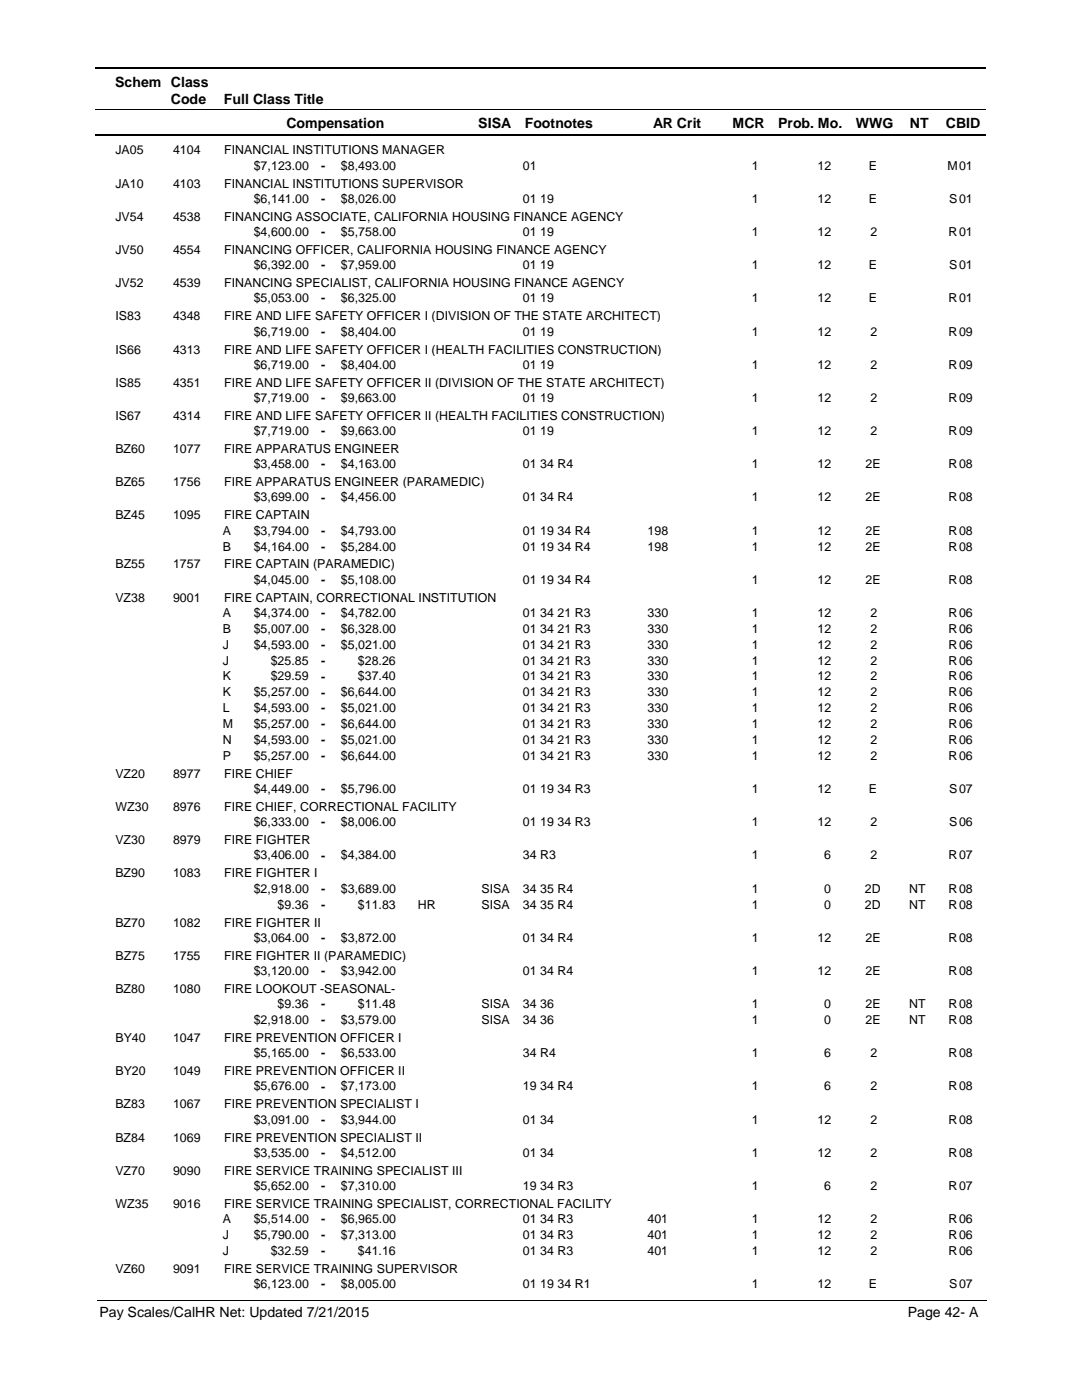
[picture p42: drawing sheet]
<svg xmlns="http://www.w3.org/2000/svg" width="216mm" height="279mm" viewBox="0 0 216 279" stroke-linecap="round" stroke-linejoin="round" font-family="sans-serif">
<defs><g id="words">
<g font-size="2.8">
<text x="23" y="17.3">Schem Class</text>
<text x="34.1" y="20.7">Code</text>
<text x="44.7" y="20.7">Full Class Title</text>
<text x="57.2" y="25.6">Compensation</text>
<text x="95.4" y="25.6">SISA</text>
<text x="104.7" y="25.6">Footnotes</text>
<text x="130.3" y="25.6">AR Crit</text>
<text x="146.2" y="25.6">MCR</text>
<text x="155.3" y="25.6">Prob. Mo.</text>
<text x="170.8" y="25.6">WWG</text>
<text x="181.5" y="25.6">NT</text>
<text x="188.7" y="25.6">CBID</text>
<text x="19.9" y="262.9">Pay Scales/CalHR Net: Updated 7/21/2015</text>
<text x="181.1" y="262.9">Page 42- A</text>
</g>
<g font-size="2.5">
<text x="23" y="30.8">JA05</text>
<text x="34.5" y="30.8">4104</text>
<text x="44.7" y="30.8">FINANCIAL INSTITUTIONS MANAGER</text>
<text x="50.6" y="33.9">$7,123.00</text>
<text x="64.1" y="33.9">-</text>
<text x="68" y="33.9">$8,493.00</text>
<text x="104.3" y="33.9">01</text>
<text x="150" y="33.9">1</text>
<text x="163.1" y="33.9">12</text>
<text x="173.4" y="33.9">E</text>
<text x="189.1" y="33.9">M</text>
<text x="191.4" y="33.9">01</text>
<text x="23" y="37.4">JA10</text>
<text x="34.5" y="37.4">4103</text>
<text x="44.7" y="37.4">FINANCIAL INSTITUTIONS SUPERVISOR</text>
<text x="50.6" y="40.5">$6,141.00</text>
<text x="64.1" y="40.5">-</text>
<text x="68" y="40.5">$8,026.00</text>
<text x="104.3" y="40.5">01 19</text>
<text x="150" y="40.5">1</text>
<text x="163.1" y="40.5">12</text>
<text x="173.4" y="40.5">E</text>
<text x="189.4" y="40.5">S</text>
<text x="191.4" y="40.5">01</text>
<text x="23" y="44">JV54</text>
<text x="34.5" y="44">4538</text>
<text x="44.7" y="44">FINANCING ASSOCIATE, CALIFORNIA HOUSING FINANCE AGENCY</text>
<text x="50.6" y="47.1">$4,600.00</text>
<text x="64.1" y="47.1">-</text>
<text x="68" y="47.1">$5,758.00</text>
<text x="104.3" y="47.1">01 19</text>
<text x="150" y="47.1">1</text>
<text x="163.1" y="47.1">12</text>
<text x="173.7" y="47.1">2</text>
<text x="189.3" y="47.1">R</text>
<text x="191.4" y="47.1">01</text>
<text x="23" y="50.7">JV50</text>
<text x="34.5" y="50.7">4554</text>
<text x="44.7" y="50.7">FINANCING OFFICER, CALIFORNIA HOUSING FINANCE AGENCY</text>
<text x="50.6" y="53.7">$6,392.00</text>
<text x="64.1" y="53.8">-</text>
<text x="68" y="53.7">$7,959.00</text>
<text x="104.3" y="53.7">01 19</text>
<text x="150" y="53.7">1</text>
<text x="163.1" y="53.7">12</text>
<text x="173.4" y="53.7">E</text>
<text x="189.4" y="53.7">S</text>
<text x="191.4" y="53.7">01</text>
<text x="23" y="57.3">JV52</text>
<text x="34.5" y="57.3">4539</text>
<text x="44.7" y="57.3">FINANCING SPECIALIST, CALIFORNIA HOUSING FINANCE AGENCY</text>
<text x="23" y="63.9">IS83</text>
<text x="34.5" y="63.9">4348</text>
<text x="44.7" y="63.9">FIRE AND LIFE SAFETY OFFICER I (DIVISION OF THE STATE ARCHITECT)</text>
<text x="50.6" y="60.3">$5,053.00</text>
<text x="64.1" y="60.4">-</text>
<text x="68" y="60.3">$6,325.00</text>
<text x="104.3" y="60.3">01 19</text>
<text x="150" y="60.3">1</text>
<text x="163.1" y="60.3">12</text>
<text x="173.4" y="60.3">E</text>
<text x="189.3" y="60.3">R</text>
<text x="191.4" y="60.3">01</text>
<text x="23" y="70.5">IS66</text>
<text x="34.5" y="70.5">4313</text>
<text x="44.7" y="70.5">FIRE AND LIFE SAFETY OFFICER I (HEALTH FACILITIES CONSTRUCTION)</text>
<text x="50.6" y="67">$6,719.00</text>
<text x="64.1" y="67">-</text>
<text x="68" y="67">$8,404.00</text>
<text x="104.3" y="67">01 19</text>
<text x="150" y="67">1</text>
<text x="163.1" y="67">12</text>
<text x="173.7" y="67">2</text>
<text x="189.3" y="67">R</text>
<text x="191.4" y="67">09</text>
<text x="23" y="77.2">IS85</text>
<text x="34.5" y="77.2">4351</text>
<text x="44.7" y="77.2">FIRE AND LIFE SAFETY OFFICER II (DIVISION OF THE STATE ARCHITECT)</text>
<text x="50.6" y="73.6">$6,719.00</text>
<text x="64.1" y="73.6">-</text>
<text x="68" y="73.6">$8,404.00</text>
<text x="104.3" y="73.6">01 19</text>
<text x="150" y="73.6">1</text>
<text x="163.1" y="73.6">12</text>
<text x="173.7" y="73.6">2</text>
<text x="189.3" y="73.6">R</text>
<text x="191.4" y="73.6">09</text>
<text x="23" y="83.8">IS67</text>
<text x="34.5" y="83.8">4314</text>
<text x="44.7" y="83.8">FIRE AND LIFE SAFETY OFFICER II (HEALTH FACILITIES CONSTRUCTION)</text>
<text x="50.6" y="80.2">$7,719.00</text>
<text x="64.1" y="80.2">-</text>
<text x="68" y="80.2">$9,663.00</text>
<text x="104.3" y="80.2">01 19</text>
<text x="150" y="80.2">1</text>
<text x="163.1" y="80.2">12</text>
<text x="173.7" y="80.2">2</text>
<text x="189.3" y="80.2">R</text>
<text x="191.4" y="80.2">09</text>
<text x="50.6" y="86.8">$7,719.00</text>
<text x="64.1" y="86.9">-</text>
<text x="68" y="86.8">$9,663.00</text>
<text x="104.3" y="86.8">01 19</text>
<text x="150" y="86.8">1</text>
<text x="163.1" y="86.8">12</text>
<text x="173.7" y="86.8">2</text>
<text x="189.3" y="86.8">R</text>
<text x="191.4" y="86.8">09</text>
<text x="23" y="90.4">BZ60</text>
<text x="34.5" y="90.4">1077</text>
<text x="44.7" y="90.4">FIRE APPARATUS ENGINEER</text>
<text x="50.6" y="93.5">$3,458.00</text>
<text x="64.1" y="93.5">-</text>
<text x="68" y="93.5">$4,163.00</text>
<text x="104.3" y="93.5">01 34 R4</text>
<text x="150" y="93.5">1</text>
<text x="163.1" y="93.5">12</text>
<text x="172.7" y="93.5">2E</text>
<text x="189.3" y="93.5">R</text>
<text x="191.4" y="93.5">08</text>
<text x="23" y="97">BZ65</text>
<text x="34.5" y="97">1756</text>
<text x="44.7" y="97">FIRE APPARATUS ENGINEER (PARAMEDIC)</text>
<text x="50.6" y="100.1">$3,699.00</text>
<text x="64.1" y="100.1">-</text>
<text x="68" y="100.1">$4,456.00</text>
<text x="104.3" y="100.1">01 34 R4</text>
<text x="150" y="100.1">1</text>
<text x="163.1" y="100.1">12</text>
<text x="172.7" y="100.1">2E</text>
<text x="189.3" y="100.1">R</text>
<text x="191.4" y="100.1">08</text>
<text x="23" y="103.7">BZ45</text>
<text x="34.5" y="103.7">1095</text>
<text x="44.5" y="106.7">A</text>
<text x="44.7" y="103.7">FIRE CAPTAIN</text>
<text x="50.6" y="106.7">$3,794.00</text>
<text x="64.1" y="106.7">-</text>
<text x="68" y="106.7">$4,793.00</text>
<text x="104.3" y="106.7">01 19 34 R4</text>
<text x="129.2" y="106.7">198</text>
<text x="150" y="106.7">1</text>
<text x="163.1" y="106.7">12</text>
<text x="172.7" y="106.7">2E</text>
<text x="189.3" y="106.7">R</text>
<text x="191.4" y="106.7">08</text>
<text x="23" y="113.5">BZ55</text>
<text x="34.5" y="113.5">1757</text>
<text x="44.5" y="109.9">B</text>
<text x="44.7" y="113.5">FIRE CAPTAIN (PARAMEDIC)</text>
<text x="50.6" y="109.9">$4,164.00</text>
<text x="64.1" y="109.9">-</text>
<text x="68" y="109.9">$5,284.00</text>
<text x="104.3" y="109.9">01 19 34 R4</text>
<text x="129.2" y="109.9">198</text>
<text x="150" y="109.9">1</text>
<text x="163.1" y="109.9">12</text>
<text x="172.7" y="109.9">2E</text>
<text x="189.3" y="109.9">R</text>
<text x="191.4" y="109.9">08</text>
<text x="50.6" y="116.5">$4,045.00</text>
<text x="64.1" y="116.5">-</text>
<text x="68" y="116.5">$5,108.00</text>
<text x="104.3" y="116.5">01 19 34 R4</text>
<text x="150" y="116.5">1</text>
<text x="163.1" y="116.5">12</text>
<text x="172.7" y="116.5">2E</text>
<text x="189.3" y="116.5">R</text>
<text x="191.4" y="116.5">08</text>
<text x="23" y="120.1">VZ38</text>
<text x="34.5" y="120.1">9001</text>
<text x="44.5" y="123.1">A</text>
<text x="44.7" y="120.1">FIRE CAPTAIN, CORRECTIONAL INSTITUTION</text>
<text x="50.6" y="123.1">$4,374.00</text>
<text x="64.1" y="123.1">-</text>
<text x="68" y="123.1">$4,782.00</text>
<text x="104.3" y="123.1">01 34 21 R3</text>
<text x="129.2" y="123.1">330</text>
<text x="150" y="123.1">1</text>
<text x="163.1" y="123.1">12</text>
<text x="173.7" y="123.1">2</text>
<text x="189.3" y="123.1">R</text>
<text x="191.4" y="123.1">06</text>
<text x="44.5" y="126.3">B</text>
<text x="44.5" y="129.5">J</text>
<text x="50.6" y="126.3">$5,007.00</text>
<text x="50.6" y="129.5">$4,593.00</text>
<text x="64.1" y="126.3">-</text>
<text x="64.1" y="129.5">-</text>
<text x="68" y="126.3">$6,328.00</text>
<text x="68" y="129.5">$5,021.00</text>
<text x="104.3" y="126.3">01 34 21 R3</text>
<text x="104.3" y="129.5">01 34 21 R3</text>
<text x="129.2" y="126.3">330</text>
<text x="129.2" y="129.5">330</text>
<text x="150" y="126.3">1</text>
<text x="150" y="129.5">1</text>
<text x="163.1" y="126.3">12</text>
<text x="163.1" y="129.5">12</text>
<text x="173.7" y="126.3">2</text>
<text x="173.7" y="129.5">2</text>
<text x="189.3" y="126.3">R</text>
<text x="189.3" y="129.5">R</text>
<text x="191.4" y="126.3">06</text>
<text x="191.4" y="129.5">06</text>
<text x="44.5" y="132.6">J</text>
<text x="44.5" y="135.8">K</text>
<text x="54" y="132.6">$25.85</text>
<text x="54" y="135.8">$29.59</text>
<text x="64.1" y="132.7">-</text>
<text x="64.1" y="135.8">-</text>
<text x="71.4" y="132.6">$28.26</text>
<text x="71.4" y="135.8">$37.40</text>
<text x="104.3" y="132.6">01 34 21 R3</text>
<text x="104.3" y="135.8">01 34 21 R3</text>
<text x="129.2" y="132.6">330</text>
<text x="129.2" y="135.8">330</text>
<text x="150" y="132.6">1</text>
<text x="150" y="135.8">1</text>
<text x="163.1" y="132.6">12</text>
<text x="163.1" y="135.8">12</text>
<text x="173.7" y="132.6">2</text>
<text x="173.7" y="135.8">2</text>
<text x="189.3" y="132.6">R</text>
<text x="189.3" y="135.8">R</text>
<text x="191.4" y="132.6">06</text>
<text x="191.4" y="135.8">06</text>
<text x="44.5" y="139">K</text>
<text x="44.5" y="142.1">L</text>
<text x="50.6" y="139">$5,257.00</text>
<text x="50.6" y="142.1">$4,593.00</text>
<text x="64.1" y="139">-</text>
<text x="64.1" y="142.2">-</text>
<text x="68" y="139">$6,644.00</text>
<text x="68" y="142.1">$5,021.00</text>
<text x="104.3" y="139">01 34 21 R3</text>
<text x="104.3" y="142.1">01 34 21 R3</text>
<text x="129.2" y="139">330</text>
<text x="129.2" y="142.1">330</text>
<text x="150" y="142.1">1</text>
<text x="150" y="139">1</text>
<text x="163.1" y="139">12</text>
<text x="163.1" y="142.1">12</text>
<text x="173.7" y="139">2</text>
<text x="173.7" y="142.1">2</text>
<text x="189.3" y="142.1">R</text>
<text x="189.3" y="139">R</text>
<text x="191.4" y="139">06</text>
<text x="191.4" y="142.1">06</text>
<text x="44.5" y="145.3">M</text>
<text x="44.5" y="148.5">N</text>
<text x="50.6" y="145.3">$5,257.00</text>
<text x="50.6" y="148.5">$4,593.00</text>
<text x="64.1" y="145.3">-</text>
<text x="64.1" y="148.5">-</text>
<text x="68" y="148.5">$5,021.00</text>
<text x="68" y="145.3">$6,644.00</text>
<text x="104.3" y="148.5">01 34 21 R3</text>
<text x="104.3" y="145.3">01 34 21 R3</text>
<text x="129.2" y="148.5">330</text>
<text x="129.2" y="145.3">330</text>
<text x="150" y="145.3">1</text>
<text x="150" y="148.5">1</text>
<text x="163.1" y="145.3">12</text>
<text x="163.1" y="148.5">12</text>
<text x="173.7" y="148.5">2</text>
<text x="173.7" y="145.3">2</text>
<text x="189.3" y="145.3">R</text>
<text x="189.3" y="148.5">R</text>
<text x="191.4" y="145.3">06</text>
<text x="191.4" y="148.5">06</text>
<text x="23" y="155.2">VZ20</text>
<text x="34.5" y="155.2">8977</text>
<text x="44.5" y="151.7">P</text>
<text x="44.7" y="155.2">FIRE CHIEF</text>
<text x="50.6" y="151.7">$5,257.00</text>
<text x="64.1" y="151.7">-</text>
<text x="68" y="151.7">$6,644.00</text>
<text x="104.3" y="151.7">01 34 21 R3</text>
<text x="129.2" y="151.7">330</text>
<text x="150" y="151.7">1</text>
<text x="163.1" y="151.7">12</text>
<text x="173.7" y="151.7">2</text>
<text x="189.3" y="151.7">R</text>
<text x="191.4" y="151.7">06</text>
<text x="23" y="161.9">WZ30</text>
<text x="34.5" y="161.9">8976</text>
<text x="44.7" y="161.9">FIRE CHIEF, CORRECTIONAL FACILITY</text>
<text x="50.6" y="158.3">$4,449.00</text>
<text x="64.1" y="158.3">-</text>
<text x="68" y="158.3">$5,796.00</text>
<text x="104.3" y="158.3">01 19 34 R3</text>
<text x="150" y="158.3">1</text>
<text x="163.1" y="158.3">12</text>
<text x="173.4" y="158.3">E</text>
<text x="189.4" y="158.3">S</text>
<text x="191.4" y="158.3">07</text>
<text x="50.6" y="164.9">$6,333.00</text>
<text x="64.1" y="164.9">-</text>
<text x="68" y="164.9">$8,006.00</text>
<text x="104.3" y="164.9">01 19 34 R3</text>
<text x="150" y="164.9">1</text>
<text x="163.1" y="164.9">12</text>
<text x="173.7" y="164.9">2</text>
<text x="189.4" y="164.9">S</text>
<text x="191.4" y="164.9">06</text>
<text x="23" y="168.5">VZ30</text>
<text x="34.5" y="168.5">8979</text>
<text x="44.7" y="168.5">FIRE FIGHTER</text>
<text x="50.6" y="171.5">$3,406.00</text>
<text x="64.1" y="171.6">-</text>
<text x="68" y="171.5">$4,384.00</text>
<text x="104.3" y="171.5">34 R3</text>
<text x="150" y="171.5">1</text>
<text x="164.5" y="171.5">6</text>
<text x="173.7" y="171.5">2</text>
<text x="189.3" y="171.5">R</text>
<text x="191.4" y="171.5">07</text>
<text x="23" y="175.1">BZ90</text>
<text x="34.5" y="175.1">1083</text>
<text x="44.7" y="175.1">FIRE FIGHTER I</text>
<text x="50.6" y="178.2">$2,918.00</text>
<text x="64.1" y="178.2">-</text>
<text x="68" y="178.2">$3,689.00</text>
<text x="96.1" y="178.2">SISA</text>
<text x="104.3" y="178.2">34 35 R4</text>
<text x="150" y="178.2">1</text>
<text x="164.5" y="178.2">0</text>
<text x="172.6" y="178.2">2D</text>
<text x="181.4" y="178.2">NT</text>
<text x="189.3" y="178.2">R</text>
<text x="191.4" y="178.2">08</text>
<text x="23" y="184.9">BZ70</text>
<text x="34.5" y="184.9">1082</text>
<text x="44.7" y="184.9">FIRE FIGHTER II</text>
<text x="55.4" y="181.3">$9.36</text>
<text x="64.1" y="181.4">-</text>
<text x="71.4" y="181.3">$11.83</text>
<text x="83.4" y="181.3">HR</text>
<text x="96.1" y="181.3">SISA</text>
<text x="104.3" y="181.3">34 35 R4</text>
<text x="150" y="181.3">1</text>
<text x="164.5" y="181.3">0</text>
<text x="172.6" y="181.3">2D</text>
<text x="181.4" y="181.3">NT</text>
<text x="189.3" y="181.3">R</text>
<text x="191.4" y="181.3">08</text>
<text x="23" y="191.5">BZ75</text>
<text x="34.5" y="191.5">1755</text>
<text x="44.7" y="191.5">FIRE FIGHTER II (PARAMEDIC)</text>
<text x="50.6" y="187.9">$3,064.00</text>
<text x="64.1" y="188">-</text>
<text x="68" y="187.9">$3,872.00</text>
<text x="104.3" y="187.9">01 34 R4</text>
<text x="150" y="187.9">1</text>
<text x="163.1" y="187.9">12</text>
<text x="172.7" y="187.9">2E</text>
<text x="189.3" y="187.9">R</text>
<text x="191.4" y="187.9">08</text>
<text x="50.6" y="194.6">$3,120.00</text>
<text x="64.1" y="194.6">-</text>
<text x="68" y="194.6">$3,942.00</text>
<text x="104.3" y="194.6">01 34 R4</text>
<text x="150" y="194.6">1</text>
<text x="163.1" y="194.6">12</text>
<text x="172.7" y="194.6">2E</text>
<text x="189.3" y="194.6">R</text>
<text x="191.4" y="194.6">08</text>
<text x="23" y="198.1">BZ80</text>
<text x="34.5" y="198.1">1080</text>
<text x="44.7" y="198.1">FIRE LOOKOUT -SEASONAL-</text>
<text x="55.4" y="201.2">$9.36</text>
<text x="64.1" y="201.2">-</text>
<text x="71.4" y="201.2">$11.48</text>
<text x="96.1" y="201.2">SISA</text>
<text x="104.3" y="201.2">34 36</text>
<text x="150" y="201.2">1</text>
<text x="164.5" y="201.2">0</text>
<text x="172.7" y="201.2">2E</text>
<text x="181.4" y="201.2">NT</text>
<text x="189.3" y="201.2">R</text>
<text x="191.4" y="201.2">08</text>
<text x="23" y="207.9">BY40</text>
<text x="34.5" y="207.9">1047</text>
<text x="44.7" y="207.9">FIRE PREVENTION OFFICER I</text>
<text x="50.6" y="204.4">$2,918.00</text>
<text x="64.1" y="204.4">-</text>
<text x="68" y="204.4">$3,579.00</text>
<text x="96.1" y="204.4">SISA</text>
<text x="104.3" y="204.4">34 36</text>
<text x="150" y="204.4">1</text>
<text x="164.5" y="204.4">0</text>
<text x="172.7" y="204.4">2E</text>
<text x="181.4" y="204.4">NT</text>
<text x="189.3" y="204.4">R</text>
<text x="191.4" y="204.4">08</text>
<text x="23" y="214.6">BY20</text>
<text x="34.5" y="214.6">1049</text>
<text x="44.7" y="214.6">FIRE PREVENTION OFFICER II</text>
<text x="50.6" y="211">$5,165.00</text>
<text x="64.1" y="211">-</text>
<text x="68" y="211">$6,533.00</text>
<text x="104.3" y="211">34 R4</text>
<text x="150" y="211">1</text>
<text x="164.5" y="211">6</text>
<text x="173.7" y="211">2</text>
<text x="189.3" y="211">R</text>
<text x="191.4" y="211">08</text>
<text x="23" y="221.2">BZ83</text>
<text x="34.5" y="221.2">1067</text>
<text x="44.7" y="221.2">FIRE PREVENTION SPECIALIST I</text>
<text x="50.6" y="217.6">$5,676.00</text>
<text x="64.1" y="217.6">-</text>
<text x="68" y="217.6">$7,173.00</text>
<text x="104.3" y="217.6">19 34 R4</text>
<text x="150" y="217.6">1</text>
<text x="164.5" y="217.6">6</text>
<text x="173.7" y="217.6">2</text>
<text x="189.3" y="217.6">R</text>
<text x="191.4" y="217.6">08</text>
<text x="23" y="227.8">BZ84</text>
<text x="34.5" y="227.8">1069</text>
<text x="44.7" y="227.8">FIRE PREVENTION SPECIALIST II</text>
<text x="50.6" y="224.2">$3,091.00</text>
<text x="64.1" y="224.3">-</text>
<text x="68" y="224.2">$3,944.00</text>
<text x="104.3" y="224.2">01 34</text>
<text x="150" y="224.2">1</text>
<text x="163.1" y="224.2">12</text>
<text x="173.7" y="224.2">2</text>
<text x="189.3" y="224.2">R</text>
<text x="191.4" y="224.2">08</text>
<text x="50.6" y="230.8">$3,535.00</text>
<text x="64.1" y="230.9">-</text>
<text x="68" y="230.8">$4,512.00</text>
<text x="104.3" y="230.8">01 34</text>
<text x="150" y="230.8">1</text>
<text x="163.1" y="230.8">12</text>
<text x="173.7" y="230.8">2</text>
<text x="189.3" y="230.8">R</text>
<text x="191.4" y="230.8">08</text>
<text x="23" y="234.4">VZ70</text>
<text x="34.5" y="234.4">9090</text>
<text x="44.7" y="234.4">FIRE SERVICE TRAINING SPECIALIST III</text>
<text x="50.6" y="237.5">$5,652.00</text>
<text x="64.1" y="237.5">-</text>
<text x="68" y="237.5">$7,310.00</text>
<text x="104.3" y="237.5">19 34 R3</text>
<text x="150" y="237.5">1</text>
<text x="164.5" y="237.5">6</text>
<text x="173.7" y="237.5">2</text>
<text x="189.3" y="237.5">R</text>
<text x="191.4" y="237.5">07</text>
<text x="23" y="241">WZ35</text>
<text x="34.5" y="241">9016</text>
<text x="44.5" y="244.1">A</text>
<text x="44.7" y="241">FIRE SERVICE TRAINING SPECIALIST, CORRECTIONAL FACILITY</text>
<text x="50.6" y="244.1">$5,514.00</text>
<text x="64.1" y="244.1">-</text>
<text x="68" y="244.1">$6,965.00</text>
<text x="104.3" y="244.1">01 34 R3</text>
<text x="129.2" y="244.1">401</text>
<text x="150" y="244.1">1</text>
<text x="163.1" y="244.1">12</text>
<text x="173.7" y="244.1">2</text>
<text x="189.3" y="244.1">R</text>
<text x="191.4" y="244.1">06</text>
<text x="44.5" y="247.3">J</text>
<text x="44.5" y="250.4">J</text>
<text x="50.6" y="247.3">$5,790.00</text>
<text x="54" y="250.4">$32.59</text>
<text x="64.1" y="247.3">-</text>
<text x="64.1" y="250.5">-</text>
<text x="68" y="247.3">$7,313.00</text>
<text x="71.4" y="250.4">$41.16</text>
<text x="104.3" y="247.3">01 34 R3</text>
<text x="104.3" y="250.4">01 34 R3</text>
<text x="129.2" y="247.3">401</text>
<text x="129.2" y="250.4">401</text>
<text x="150" y="250.4">1</text>
<text x="150" y="247.3">1</text>
<text x="163.1" y="247.3">12</text>
<text x="163.1" y="250.4">12</text>
<text x="173.7" y="247.3">2</text>
<text x="173.7" y="250.4">2</text>
<text x="189.3" y="250.4">R</text>
<text x="189.3" y="247.3">R</text>
<text x="191.4" y="247.3">06</text>
<text x="191.4" y="250.4">06</text>
<text x="23" y="254">VZ60</text>
<text x="34.5" y="254">9091</text>
<text x="44.7" y="254">FIRE SERVICE TRAINING SUPERVISOR</text>
<text x="50.6" y="257.1">$6,123.00</text>
<text x="64.1" y="257.1">-</text>
<text x="68" y="257.1">$8,005.00</text>
<text x="104.3" y="257.1">01 19 34 R1</text>
<text x="150" y="257.1">1</text>
<text x="163.1" y="257.1">12</text>
<text x="173.4" y="257.1">E</text>
<text x="189.4" y="257.1">S</text>
<text x="191.4" y="257.1">07</text>
</g>
</g></defs>
<path d="M19 13.5h177.8M19 27h177.8" fill="none" stroke="#000" stroke-width=".36"/>
<path d="M19 21.8h177.8" fill="none" stroke="#000" stroke-width=".2"/>
<g fill="#fff">
<path d="M46.9 31.2h16.3v3h-16.3z"/>
<path d="M191 31.2h4.2v3h-4.2z"/>
<path d="M46.9 37.8h16.3v3h-16.3z"/>
<path d="M191 37.8h4.2v3h-4.2z"/>
<path d="M46.9 44.5h16.3v3h-16.3z"/>
<path d="M191 44.5h4.2v3h-4.2z"/>
<path d="M46.9 51.1h16.3v3h-16.3z"/>
<path d="M191 51.1h4.2v3h-4.2z"/>
<path d="M46.9 57.7h16.3v3h-16.3z"/>
<path d="M191 57.7h4.2v3h-4.2z"/>
<path d="M46.9 64.3h16.3v3h-16.3z"/>
<path d="M191 64.3h4.2v3h-4.2z"/>
<path d="M46.9 71h16.3v3h-16.3z"/>
<path d="M191 71h4.2v3h-4.2z"/>
<path d="M46.9 77.6h16.3v3h-16.3z"/>
<path d="M191 77.6h4.2v3h-4.2z"/>
<path d="M46.9 84.2h16.3v3h-16.3z"/>
<path d="M191 84.2h4.2v3h-4.2z"/>
<path d="M46.9 90.8h16.3v3h-16.3z"/>
<path d="M191 90.8h4.2v3h-4.2z"/>
<path d="M46.9 97.5h16.3v2.9h-16.3z"/>
<path d="M191 97.5h4.2v2.9h-4.2z"/>
<path d="M46.9 104.1h16.3v3h-16.3z"/>
<path d="M191 104.1h4.2v3h-4.2z"/>
<path d="M46.9 107.3h16.3v2.9h-16.3z"/>
<path d="M191 107.3h4.2v2.9h-4.2z"/>
<path d="M46.9 113.9h16.3v3h-16.3z"/>
<path d="M191 113.9h4.2v3h-4.2z"/>
<path d="M46.9 120.5h16.3v3h-16.3z"/>
<path d="M191 120.5h4.2v3h-4.2z"/>
<path d="M46.9 123.7h16.3v2.9h-16.3z"/>
<path d="M191 123.7h4.2v2.9h-4.2z"/>
<path d="M46.9 126.8h16.3v3h-16.3z"/>
<path d="M191 126.8h4.2v3h-4.2z"/>
<path d="M46.9 130h16.3v3h-16.3z"/>
<path d="M191 130h4.2v3h-4.2z"/>
<path d="M46.9 133.2h16.3v2.9h-16.3z"/>
<path d="M191 133.2h4.2v2.9h-4.2z"/>
<path d="M46.9 136.3h16.3v3h-16.3z"/>
<path d="M191 136.3h4.2v3h-4.2z"/>
<path d="M46.9 139.5h16.3v3h-16.3z"/>
<path d="M191 139.5h4.2v3h-4.2z"/>
<path d="M46.9 142.7h16.3v3h-16.3z"/>
<path d="M191 142.7h4.2v3h-4.2z"/>
<path d="M46.9 145.9h16.3v2.9h-16.3z"/>
<path d="M191 145.9h4.2v2.9h-4.2z"/>
<path d="M46.9 149h16.3v3h-16.3z"/>
<path d="M191 149h4.2v3h-4.2z"/>
<path d="M46.9 155.7h16.3v2.9h-16.3z"/>
<path d="M191 155.7h4.2v2.9h-4.2z"/>
<path d="M46.9 162.3h16.3v2.9h-16.3z"/>
<path d="M191 162.3h4.2v2.9h-4.2z"/>
<path d="M46.9 168.9h16.3v3h-16.3z"/>
<path d="M191 168.9h4.2v3h-4.2z"/>
<path d="M46.9 175.5h16.3v3h-16.3z"/>
<path d="M191 175.5h4.2v3h-4.2z"/>
<path d="M46.9 178.7h16.3v3h-16.3z"/>
<path d="M191 178.7h4.2v3h-4.2z"/>
<path d="M46.9 185.3h16.3v3h-16.3z"/>
<path d="M191 185.3h4.2v3h-4.2z"/>
<path d="M46.9 191.9h16.3v3h-16.3z"/>
<path d="M191 191.9h4.2v3h-4.2z"/>
<path d="M46.9 198.6h16.3v2.9h-16.3z"/>
<path d="M191 198.6h4.2v2.9h-4.2z"/>
<path d="M46.9 201.7h16.3v3h-16.3z"/>
<path d="M191 201.7h4.2v3h-4.2z"/>
<path d="M46.9 208.4h16.3v2.9h-16.3z"/>
<path d="M191 208.4h4.2v2.9h-4.2z"/>
<path d="M46.9 215h16.3v3h-16.3z"/>
<path d="M191 215h4.2v3h-4.2z"/>
<path d="M46.9 221.6h16.3v3h-16.3z"/>
<path d="M191 221.6h4.2v3h-4.2z"/>
<path d="M46.9 228.2h16.3v3h-16.3z"/>
<path d="M191 228.2h4.2v3h-4.2z"/>
<path d="M46.9 234.8h16.3v3h-16.3z"/>
<path d="M191 234.8h4.2v3h-4.2z"/>
<path d="M46.9 241.5h16.3v3h-16.3z"/>
<path d="M191 241.5h4.2v3h-4.2z"/>
<path d="M46.9 244.6h16.3v3h-16.3z"/>
<path d="M191 244.6h4.2v3h-4.2z"/>
<path d="M46.9 247.8h16.3v3h-16.3z"/>
<path d="M191 247.8h4.2v3h-4.2z"/>
<path d="M46.9 254.4h16.3v3h-16.3z"/>
<path d="M191 254.4h4.2v3h-4.2z"/>
</g>
<path d="M19.4 259.6h177.4" fill="none" stroke="#000" stroke-width=".2"/>
<use href="#words"/>
</svg>
